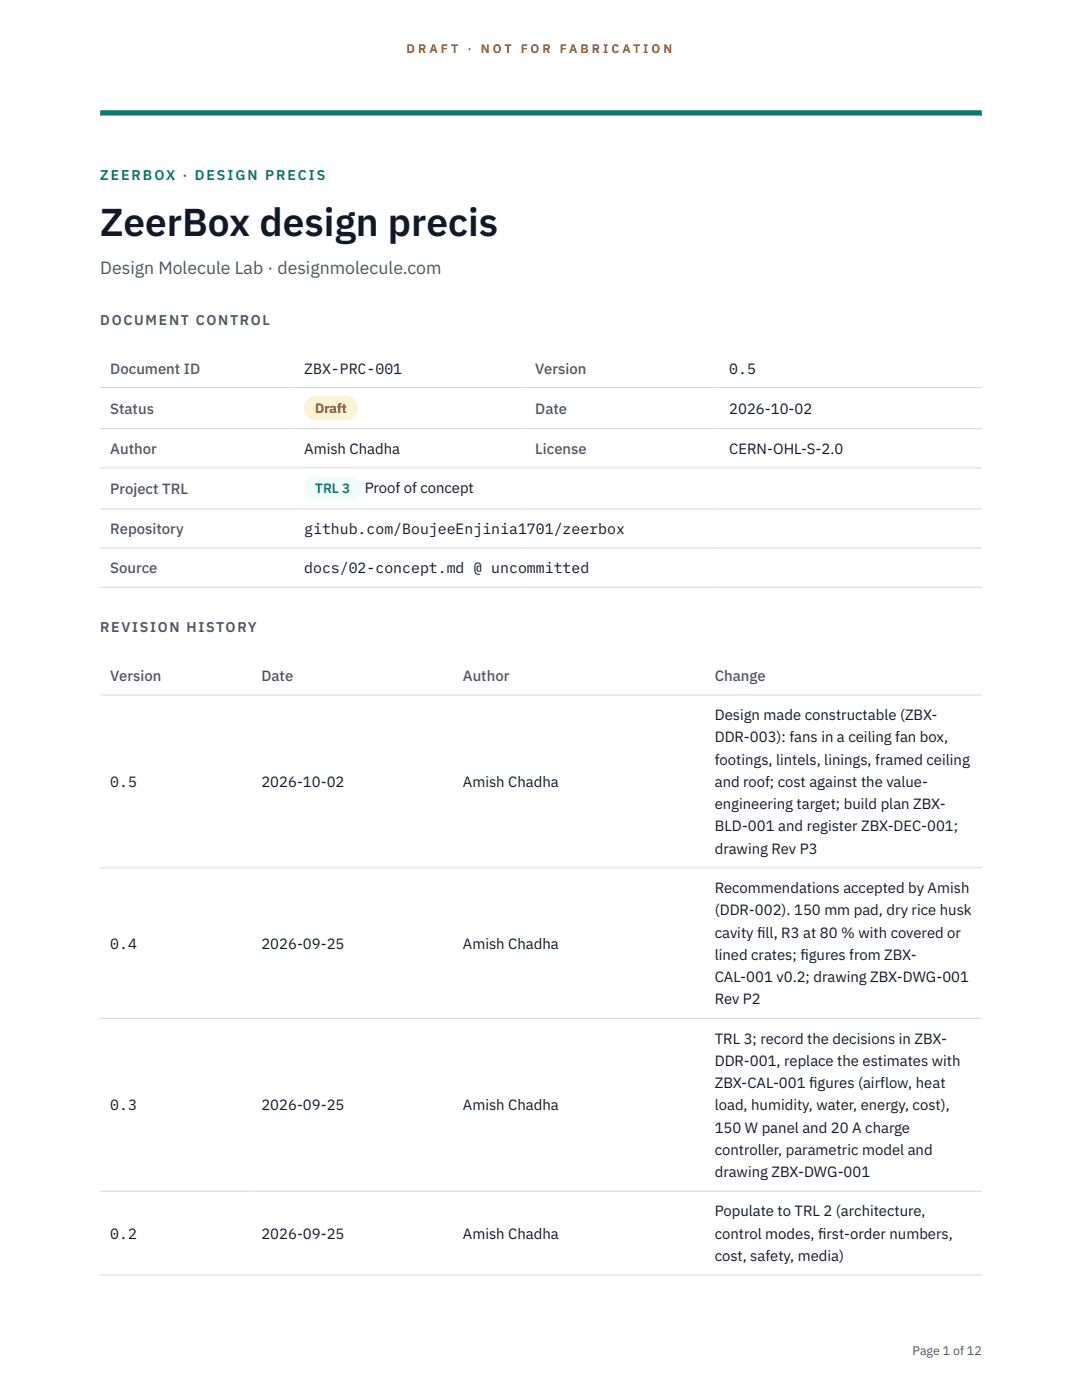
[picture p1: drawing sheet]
<svg xmlns="http://www.w3.org/2000/svg" width="216mm" height="279mm" viewBox="0 0 216 279" stroke-linecap="round" stroke-linejoin="round" font-family="sans-serif">
<defs><g id="words">
<text font-size="7.8" fill="#111827" x="20" y="47.1">ZeerBox design precis</text>
<text font-size="3.5" fill="#4b5563" x="20" y="54.6">Design Molecule Lab · designmolecule.com</text>
<g font-size="3" fill="#4b5563">
<text x="22" y="74.5">Document ID</text>
<text x="106.8" y="74.5">Version</text>
<text x="22" y="82.6">Status</text>
<text x="106.8" y="82.6">Date</text>
<text x="22" y="90.6">Author</text>
<text x="106.8" y="90.6">License</text>
<text x="22" y="98.6">Project TRL</text>
<text x="22" y="106.6">Repository</text>
<text x="22" y="114.4">Source</text>
<text x="22" y="135.9">Version</text>
<text x="52.2" y="135.9">Date</text>
<text x="92.4" y="135.9">Author</text>
<text x="142.6" y="135.9">Change</text>
</g>
<g font-size="3" fill="#111827">
<text x="60.7" y="74.5">ZBX-PRC-001</text>
<text x="145.5" y="74.5">0.5</text>
<text x="145.5" y="82.6">2026-10-02</text>
<text x="60.7" y="90.6">Amish Chadha</text>
<text x="145.5" y="90.6">CERN-OHL-S-2.0</text>
<text x="72.8" y="98.5">Proof of concept</text>
<text x="60.7" y="106.6">github.com/BoujeeEnjinia1701/zeerbox</text>
<text x="60.7" y="114.4">docs/02-concept.md @ uncommitted</text>
<text x="142.6" y="143.7">Design made constructable (ZBX-</text>
<text x="142.6" y="148.2">DDR-003): fans in a ceiling fan box,</text>
<text x="142.6" y="152.6">footings, lintels, linings, framed ceiling</text>
<text x="22" y="157.1">0.5</text>
<text x="52.2" y="157.1">2026-10-02</text>
<text x="92.4" y="157.1">Amish Chadha</text>
<text x="142.6" y="157.1">and roof; cost against the value-</text>
<text x="142.6" y="161.5">engineering target; build plan ZBX-</text>
<text x="142.6" y="165.9">BLD-001 and register ZBX-DEC-001;</text>
<text x="142.6" y="170.4">drawing Rev P3</text>
<text x="142.6" y="178.2">Recommendations accepted by Amish</text>
<text x="142.6" y="182.7">(DDR-002). 150 mm pad, dry rice husk</text>
<text x="22" y="189.3">0.4</text>
<text x="52.2" y="189.3">2026-09-25</text>
<text x="92.4" y="189.3">Amish Chadha</text>
<text x="142.6" y="187.1">cavity f</text>
<text x="142.6" y="191.5">lined crates; f</text>
<text x="151.1" y="187.1">ill, R3 at 80 % with covered or</text>
<text x="159.7" y="191.5">igures from ZBX-</text>
<text x="142.6" y="196">CAL-001 v0.2; drawing ZBX-DWG-001</text>
<text x="142.6" y="200.4">Rev P2</text>
<text x="142.6" y="208.3">TRL 3; record the decisions in ZBX-</text>
<text x="142.6" y="212.7">DDR-001, replace the estimates with</text>
<text x="22" y="221.6">0.3</text>
<text x="52.2" y="221.6">2026-09-25</text>
<text x="92.4" y="221.6">Amish Chadha</text>
<text x="142.6" y="217.1">ZBX-CAL-001 f</text>
<text x="142.6" y="221.6">load, humidity, water, energy, cost),</text>
<text x="161.5" y="217.1">igures (airflow, heat</text>
<text x="142.6" y="226">150 W panel and 20 A charge</text>
<text x="142.6" y="230.5">controller, parametric model and</text>
<text x="142.6" y="234.9">drawing ZBX-DWG-001</text>
<text x="142.6" y="242.7">Populate to TRL 2 (architecture,</text>
<text x="22" y="247.2">0.2</text>
<text x="52.2" y="247.2">2026-09-25</text>
<text x="92.4" y="247.2">Amish Chadha</text>
<text x="142.6" y="247.2">control modes, f</text>
<text x="142.6" y="251.6">cost, safety, media)</text>
<text x="163.2" y="247.2">irst-order numbers,</text>
</g>
<text font-size="2.8" fill="#0f766e" x="20" y="36">ZEERBOX · DESIGN PRECIS</text>
<g font-size="2.8" fill="#4b5563">
<text x="20" y="64.8">DOCUMENT CONTROL</text>
<text x="20" y="126.2">REVISION HISTORY</text>
</g>
<text font-size="2.7" fill="#92400e" x="62.9" y="82.5">Draft</text>
<text font-size="2.7" fill="#0f766e" x="62.9" y="98.5">TRL 3</text>
<g font-size="2.5" fill="#b45309">
<text x="81.1" y="10.5">D R A F T</text>
<text x="93.3" y="10.5">·</text>
<text x="95.9" y="10.5">N O T</text>
<text x="103.9" y="10.5">F O R</text>
<text x="111.7" y="10.5">F A B R I C A T I O N</text>
</g>
<text font-size="2.5" fill="#4b5563" x="182.1" y="270.3">Page 1 of 12</text>
</g></defs>
<path d="M20 23.1h175.9zM20 22h175.9v1.1h-175.9z" fill-rule="evenodd" fill="#0f766e"/>
<path d="M20 77.3h175.9M20 85.5h175.9M20 93.4h175.9M20 101.6h175.9M20 109.4h175.9M20 117.2h175.9M20 138.7h175.9M20 173.2h175.9M20 203.2h175.9M20 237.7h175.9M20 254.4h175.9" fill="none" stroke="#d1d5db" stroke-width=".2"/>
<path d="M60.7 79h10.7v4.9h-10.7z" fill="#fef3c7"/>
<path d="M60.7 95.1h11.4v4.8h-11.4z" fill="#f0fdfa"/>
<use href="#words"/>
</svg>
